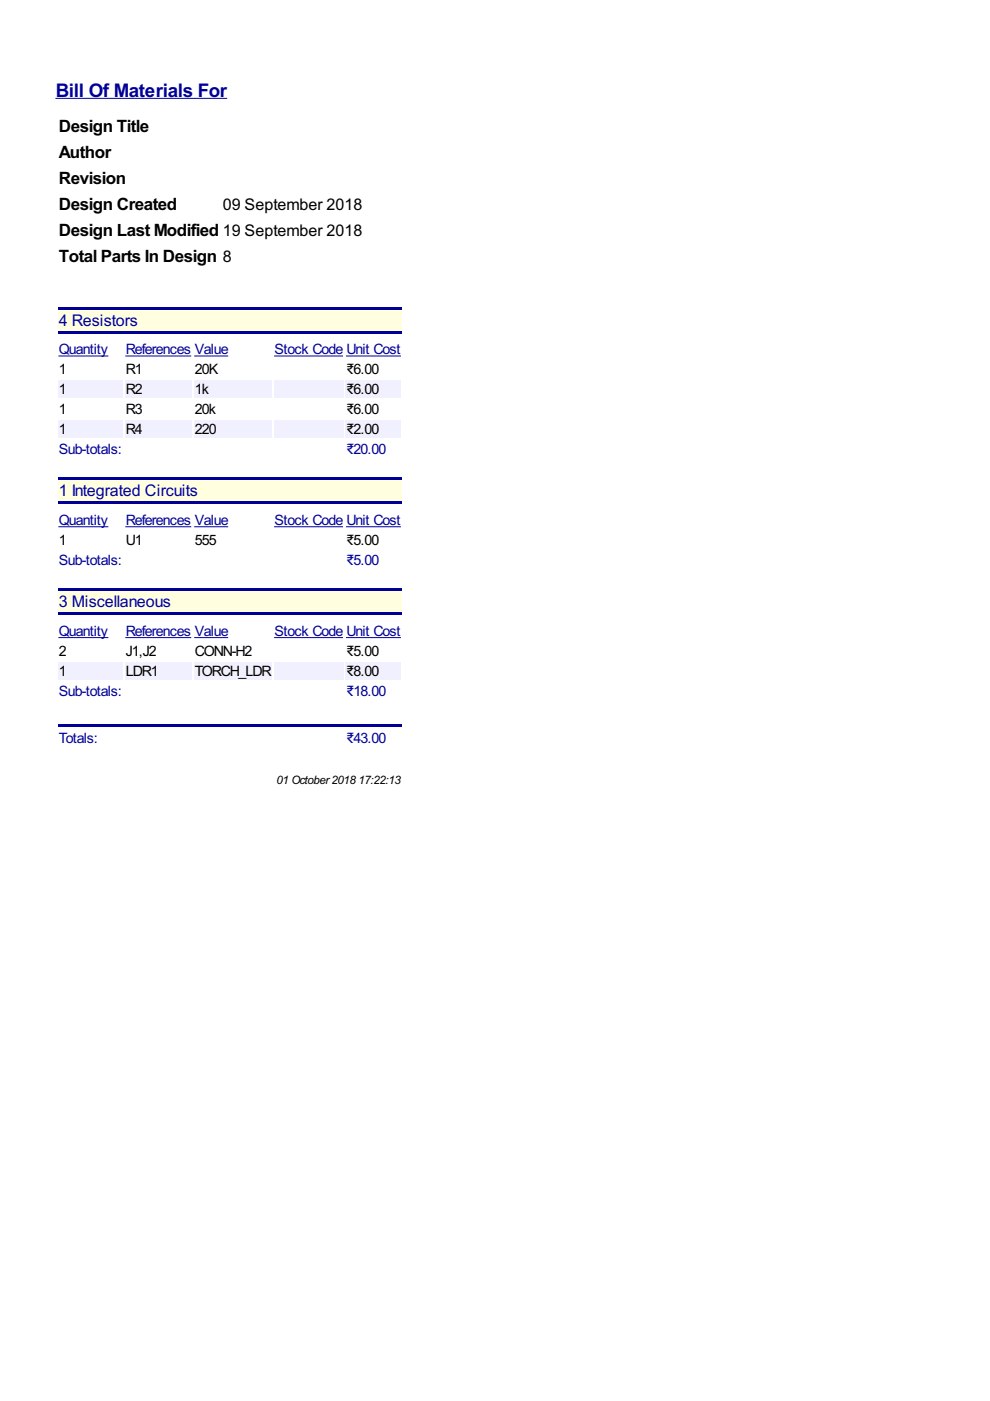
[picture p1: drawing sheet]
<svg xmlns="http://www.w3.org/2000/svg" width="210mm" height="297mm" viewBox="0 0 210 297" stroke-linecap="round" stroke-linejoin="round" font-family="sans-serif">
<defs><g id="words">
<text font-size="4.4" fill="#009" x="11.9" y="20.5">Bill Of Materials For</text>
<g font-size="4">
<text x="12.5" y="27.9">Design Title</text>
<text x="12.5" y="33.5">Author</text>
<text x="12.5" y="39">Revision</text>
<text x="12.5" y="44.5">Design Created</text>
<text x="12.5" y="50">Design Last Modified 19 September 2018</text>
<text x="12.5" y="55.5">Total Parts In Design 8</text>
</g>
<text font-size="3.8" x="47.2" y="44.5">09 September 2018</text>
<g font-size="3.8" fill="#009">
<text x="12.5" y="69">4 Resistors</text>
<text x="12.5" y="105.2">1 Integrated Circuits</text>
<text x="12.5" y="128.7">3 Miscellaneous</text>
</g>
<g font-size="3.4" fill="#009">
<text x="12.5" y="75.2">Quantity</text>
<text x="26.7" y="75.2">References Value</text>
<text x="58.2" y="75.2">Stock Code Unit Cost</text>
<text x="12.5" y="96.3">Sub-totals:</text>
<text x="73.5" y="96.3">₹20.00</text>
<text x="12.5" y="111.4">Quantity</text>
<text x="26.7" y="111.4">References Value</text>
<text x="58.2" y="111.4">Stock Code Unit Cost</text>
<text x="12.5" y="119.8">Sub-totals:</text>
<text x="73.5" y="119.8">₹5.00</text>
<text x="12.5" y="134.9">Quantity</text>
<text x="26.7" y="134.9">References Value</text>
<text x="58.2" y="134.9">Stock Code Unit Cost</text>
<text x="12.5" y="147.6">Sub-totals:</text>
<text x="73.5" y="147.6">₹18.00</text>
<text x="12.5" y="157.5">Totals:</text>
<text x="73.5" y="157.5">₹43.00</text>
</g>
<g font-size="3.4">
<text x="12.5" y="79.4">1</text>
<text x="12.5" y="83.6">1</text>
<text x="26.7" y="79.4">R1</text>
<text x="26.7" y="83.6">R2</text>
<text x="41.3" y="79.4">20K</text>
<text x="41.3" y="83.6">1k</text>
<text x="73.5" y="79.4">₹6.00</text>
<text x="73.5" y="83.6">₹6.00</text>
<text x="12.5" y="87.9">1</text>
<text x="26.7" y="87.9">R3</text>
<text x="41.3" y="87.9">20k</text>
<text x="73.5" y="87.9">₹6.00</text>
<text x="12.5" y="92.1">1</text>
<text x="26.7" y="92.1">R4</text>
<text x="41.3" y="92.1">220</text>
<text x="73.5" y="92.1">₹2.00</text>
<text x="12.5" y="115.6">1</text>
<text x="26.7" y="115.6">U1</text>
<text x="41.3" y="115.6">555</text>
<text x="73.5" y="115.6">₹5.00</text>
<text x="12.5" y="139.1">2</text>
<text x="12.5" y="143.3">1</text>
<text x="26.7" y="139.1">J1,J2</text>
<text x="26.7" y="143.3">LDR1</text>
<text x="41.3" y="139.1">CONN-H2</text>
<text x="41.3" y="143.3">TORCH_LDR</text>
<text x="73.5" y="139.1">₹5.00</text>
<text x="73.5" y="143.3">₹8.00</text>
</g>
<g font-size="2.8">
<text x="58.6" y="166.2">01 October2018</text>
<text x="76" y="166.2">17:22:13</text>
</g>
</g></defs>
<path d="M12.3 65h72.8v5.7h-72.8z" fill="#ffffe0"/>
<g fill="#009">
<path d="M12.3 65h72.8v.6h-72.8z"/>
<path d="M12.3 70.1h72.8v.6h-72.8z"/>
</g>
<g fill="#f0f0fe">
<path d="M12.3 80.7h13.7v3.8h-13.7z"/>
<path d="M26.5 80.7h14.2v3.8h-14.2z"/>
<path d="M41.1 80.7h16.5v3.8h-16.5z"/>
<path d="M58 80.7h14.8v3.8h-14.8z"/>
<path d="M73.3 80.7h11.8v3.8h-11.8z"/>
<path d="M12.3 89.1h13.7v3.8h-13.7z"/>
<path d="M26.5 89.1h14.2v3.8h-14.2z"/>
<path d="M41.1 89.1h16.5v3.8h-16.5z"/>
<path d="M58 89.1h14.8v3.8h-14.8z"/>
<path d="M73.3 89.1h11.8v3.8h-11.8z"/>
</g>
<path d="M12.3 101.2h72.8v5.7h-72.8z" fill="#ffffe0"/>
<g fill="#009">
<path d="M12.3 101.2h72.8v.6h-72.8z"/>
<path d="M12.3 106.3h72.8v.6h-72.8z"/>
</g>
<path d="M12.3 124.7h72.8v5.7h-72.8z" fill="#ffffe0"/>
<g fill="#009">
<path d="M12.3 124.7h72.8v.6h-72.8z"/>
<path d="M12.3 129.8h72.8v.6h-72.8z"/>
</g>
<g fill="#f0f0fe">
<path d="M12.3 140.4h13.7v3.8h-13.7z"/>
<path d="M26.5 140.4h14.2v3.8h-14.2z"/>
<path d="M41.1 140.4h16.5v3.8h-16.5z"/>
<path d="M58 140.4h14.8v3.8h-14.8z"/>
<path d="M73.3 140.4h11.8v3.8h-11.8z"/>
</g>
<path d="M12.3 153.5h72.8v.6h-72.8z" fill="#009"/>
<g fill="none" stroke="#009" stroke-width=".21">
<path d="M11.9 20.9h36.2M12.5 75.5h10.4M26.7 75.5h13.7M41.3 75.5h7M58.2 75.5h14.4M73.5 75.5h11.4M12.5 111.7h10.4M26.7 111.7h13.7M41.3 111.7h7M58.2 111.7h14.4M73.5 111.7h11.4M12.5 135.2h10.4"/>
<path d="M26.7 135.2h13.7M41.3 135.2h7M58.2 135.2h14.4M73.5 135.2h11.4"/>
</g>
<use href="#words"/>
</svg>
